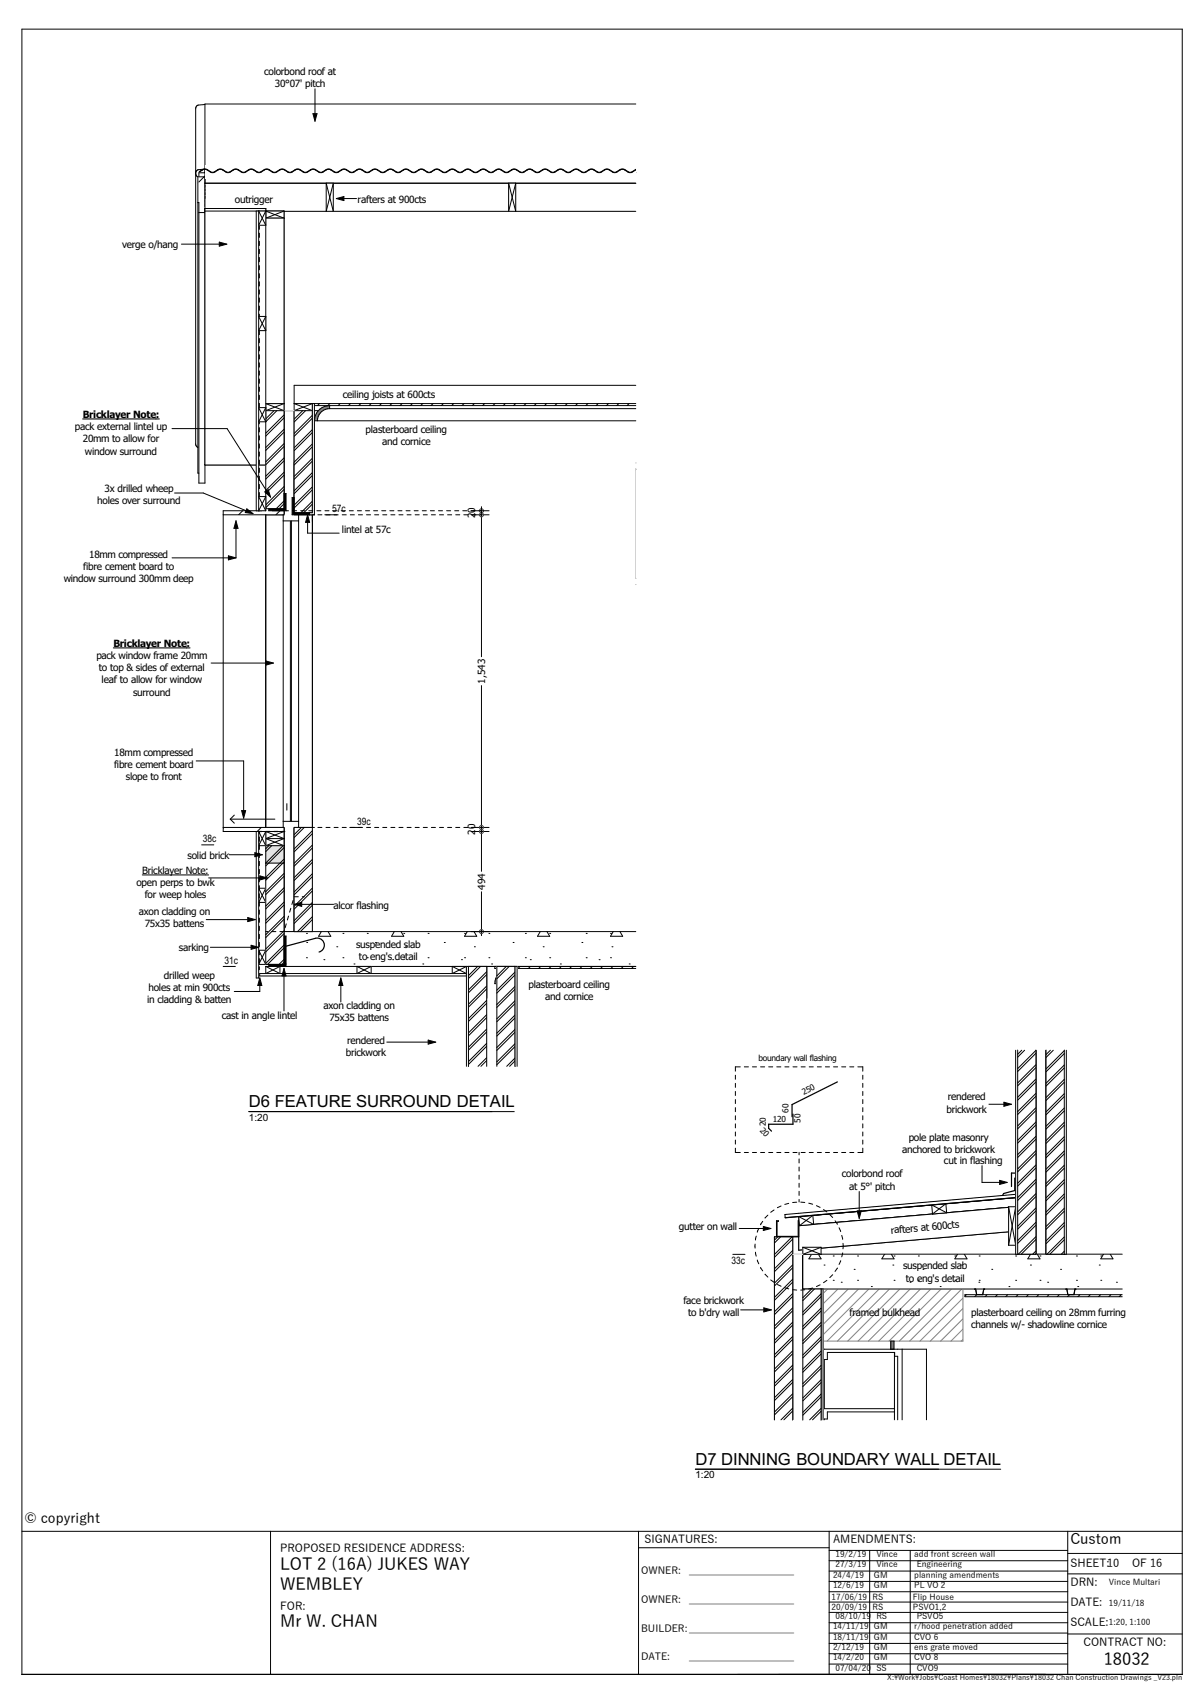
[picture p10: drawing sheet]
<svg xmlns="http://www.w3.org/2000/svg" width="297mm" height="420mm" viewBox="0 0 297 420" stroke-linecap="round" stroke-linejoin="round" font-family="sans-serif">
<defs><g id="words">
<g font-size="4.1">
<text x="61.4" y="273.3">D6 FEATURE SURROUND DETAIL</text>
<text x="171.5" y="361.5">D7 DINNING BOUNDARY WALL DETAIL</text>
<text x="69.1" y="387.5">LOT 2 (16A) JUKES WAY</text>
<text x="69.1" y="392.4">WEMBLEY</text>
<text x="69.1" y="401.6">Mr W. CHAN</text>
<text x="272.3" y="411">18032</text>
</g>
<text font-size="3.6" x="264" y="381">Custom</text>
<text font-size="3.4" x="6" y="375.8">© copyright</text>
<g font-size="2.7">
<text x="69.1" y="383">PROPOSED RESIDENCE ADDRESS:</text>
<text x="159" y="380.8">SIGNATURES:</text>
<text x="205.5" y="380.7">AMENDMENTS:</text>
<text x="264" y="386.8">SHEET:10</text>
<text x="279.2" y="386.8">OF 16</text>
<text x="264" y="391.3">DRN:</text>
<text x="69.1" y="397.2">FOR:</text>
<text x="264" y="401.2">SCALE:</text>
<text x="264" y="396.2">DATE:</text>
<text x="267.3" y="406.2">CONTRACT NO:</text>
</g>
<g font-size="2.5">
<text x="65.2" y="18.4">colorbond roof at</text>
<text x="67.8" y="21.4">30°07' pitch</text>
<text x="58" y="50">outrigger</text>
<text x="88.2" y="50">rafters at 900cts</text>
<text x="30.2" y="61.1">verge o/hang</text>
<text x="84.6" y="98.1">ceiling joists at 600cts</text>
<text x="18.5" y="106.2">pack external lintel up</text>
<text x="20.4" y="103.2">Bricklayer Note:</text>
<text x="90.2" y="106.7">plasterboard ceiling</text>
<text x="20.4" y="109.2">20mm to allow for</text>
<text x="21" y="112.2">window surround</text>
<text x="94.3" y="109.7">and cornice</text>
<text x="24" y="124.4">holes over surround</text>
<text x="25.8" y="121.4">3x drilled wheep</text>
<text x="81.9" y="126.4">57c</text>
<text x="84.3" y="131.5">lintel at 57c</text>
<text x="117.2" y="127.9" transform="rotate(-90 117.2 127.9)">20</text>
<text x="22" y="137.7">18mm compressed</text>
<text x="15.7" y="143.6">window surround 300mm deep</text>
<text x="20.5" y="140.7">fibre cement board to</text>
<text x="28" y="159.7">Bricklayer Note:</text>
<text x="23.8" y="162.7">pack window frame 20mm</text>
<text x="24.4" y="165.7">to top &amp; sides of external</text>
<text x="25.1" y="168.7">leaf to allow for window</text>
<text x="32.8" y="171.6">surround</text>
<text x="119.7" y="168.7" transform="rotate(-90 119.7 168.7)">1,543</text>
<text x="28.1" y="189.4">fibre cement board</text>
<text x="28.2" y="186.5">18mm compressed</text>
<text x="31" y="192.4">slope to front</text>
<text x="88.1" y="203.6">39c</text>
<text x="50" y="207.9">38c</text>
<text x="117.2" y="206" transform="rotate(-90 117.2 206)">20</text>
<text x="35.1" y="215.7">Bricklayer Note:</text>
<text x="46.3" y="211.9">solid brick</text>
<text x="33.7" y="218.7">open perps to bwk</text>
<text x="35.7" y="221.7">for weep holes</text>
<text x="119.7" y="219.6" transform="rotate(-90 119.7 219.6)">494</text>
<text x="34.3" y="225.9">axon cladding on</text>
<text x="82.3" y="224.3">alcor flashing</text>
<text x="35.7" y="228.8">75x35 battens</text>
<text x="87.8" y="233.9">suspended slab</text>
<text x="44.1" y="234.6">sarking</text>
<text x="55.3" y="237.9">31c</text>
<text x="88.5" y="236.9">to eng's detail</text>
<text x="36.6" y="244.5">holes at min 900cts</text>
<text x="40.5" y="241.6">drilled weep</text>
<text x="130.4" y="243.7">plasterboard ceiling</text>
<text x="36.3" y="247.5">in cladding &amp; batten</text>
<text x="54.7" y="251.5">cast in angle lintel</text>
<text x="79.8" y="249.1">axon cladding on</text>
<text x="134.5" y="246.7">and cornice</text>
<text x="81.3" y="252.1">75x35 battens</text>
<text x="85.6" y="257.7">rendered</text>
<text x="85.3" y="260.7">brickwork</text>
<text x="233.5" y="274.5">brickwork</text>
<text x="233.8" y="271.6">rendered</text>
<text x="61.4" y="276.5">1:20</text>
<text x="224.2" y="281.6">pole plate masonry</text>
<text x="222.5" y="284.6">anchored to brickwork</text>
<text x="232.9" y="287.3">cut in flashing</text>
<text x="207.7" y="290.6">colorbond roof</text>
<text x="209.5" y="293.5">at 5°' pitch</text>
<text x="167.5" y="303.6">gutter on wall</text>
<text x="219.8" y="304.5" transform="rotate(-5 219.8 304.5)">rafters at 600cts</text>
<text x="180.4" y="311.9">33c</text>
<text x="222.8" y="313.3">suspended slab</text>
<text x="223.5" y="316.2">to eng's detail</text>
<text x="168.6" y="321.7">face brickwork</text>
<text x="169.7" y="324.7">to b'dry wall</text>
<text x="209.6" y="324.8">framed bulkhead</text>
<text x="239.6" y="324.8">plasterboard ceiling on 28mm furring</text>
<text x="239.6" y="327.8">channels w/- shadowline cornice</text>
<text x="171.5" y="364.8">1:20</text>
<text x="158.2" y="388.3">OWNER:</text>
<text x="170" y="388.3">_____________________</text>
<text x="158.2" y="395.6">OWNER:</text>
<text x="170" y="395.6">_____________________</text>
<text x="158.2" y="402.6">BUILDER:_____________________</text>
<text x="158.2" y="409.7">DATE:</text>
<text x="170" y="409.7">_____________________</text>
</g>
<g font-size="2.1">
<text x="187.1" y="261.8">boundary wall flashing</text>
<text x="194.5" y="274.6" transform="rotate(-90 194.5 274.6)">60</text>
<text x="198.3" y="270.2" transform="rotate(-27 198.3 270.2)">250</text>
<text x="187.4" y="279.1" transform="rotate(46 187.4 279.1)">20</text>
<text x="188.9" y="277.9" transform="rotate(-90 188.9 277.9)">20</text>
<text x="190.6" y="276.8">120</text>
<text x="197.4" y="277" transform="rotate(-90 197.4 277)">50</text>
<text x="205.5" y="389.3">24/4/19</text>
<text x="206.1" y="384.2">19/2/19</text>
<text x="206.1" y="386.7">27/3/19</text>
<text x="215.6" y="389.3">GM</text>
<text x="216.2" y="384.2">Vince</text>
<text x="216.2" y="386.7">Vince</text>
<text x="225.5" y="384.2">add front screen wall</text>
<text x="225.5" y="389.3">planning amendments</text>
<text x="226.1" y="386.7">Engineering</text>
<text x="205.1" y="394.8">17/06/19</text>
<text x="205.5" y="391.8">12/6/19</text>
<text x="215.2" y="394.8">RS</text>
<text x="215.6" y="391.8">GM</text>
<text x="225.2" y="394.8">Flip House</text>
<text x="225.5" y="391.8">PL VO 2</text>
<text x="273.5" y="391.2">Vince Multari</text>
<text x="205.1" y="397.3">20/09/19</text>
<text x="206.1" y="399.5">08/10/19</text>
<text x="215.2" y="397.3">RS</text>
<text x="216.2" y="399.5">RS</text>
<text x="225.2" y="397.3">PSVO1,2</text>
<text x="226.1" y="399.5">PSVO5</text>
<text x="273.5" y="396.3">19/11/18</text>
<text x="273.5" y="401">1:20, 1:100</text>
<text x="205.5" y="402">14/11/19</text>
<text x="205.5" y="404.6">18/11/19</text>
<text x="205.5" y="407.1">2/12/19</text>
<text x="215.6" y="402">GM</text>
<text x="215.6" y="404.6">GM</text>
<text x="215.6" y="407.1">GM</text>
<text x="225.5" y="402">r/hood penetration added</text>
<text x="225.5" y="404.6">CVO 6</text>
<text x="225.5" y="407.1">ens grate moved</text>
<text x="205.5" y="409.8">14/2/20</text>
<text x="206.1" y="412.3">07/04/20</text>
<text x="215.6" y="409.8">GM</text>
<text x="216.2" y="412.3">SS</text>
<text x="225.5" y="409.8">CVO 8</text>
<text x="226.1" y="412.3">CVO9</text>
</g>
<text font-size="1.8" x="218.9" y="414.5">X:\Work\Jobs\Coast Homes\18032\Plans\18032 Chan Construction Drawings _V23.pln</text>
</g></defs>
<g fill="none" stroke="#000" stroke-width=".25">
<path d="M5.4 7.2h286.2v406h-286.2zM5.4 377.9h286.2M66.7 377.9v35.3M157.5 377.9v35.3M204.5 377.9v35.3M263.4 377.9v35.3M157.5 381.9h47M204.5 397.9h58.9M204.5 395.3h58.9M204.5 392.8h58.9M204.5 390.2h58.9M204.5 387.7h58.9"/>
<path d="M204.5 385.1h58.9M204.5 382.6h58.9M214.5 382.6v30.6M224.5 382.6v30.6M263.4 383.3h28.2M263.4 388.4h28.2M204.5 408.1h58.9M204.5 405.5h58.9M204.5 403h58.9M204.5 400.4h58.9M204.5 410.6h58.9M263.4 403.2h28.2"/>
</g>
<!-- layer: D1  WALLS-(external) -->
<path d="M65.6 229.9h4.5v8.6h-4.5z" fill-rule="evenodd" fill="#000"/>
<path d="M77.1 114.2h38.5M65.6 229.9v8.6h4.5v-8.6" fill="none" stroke="#000" stroke-width=".25"/>
<!-- layer: K1  TEXT-(notes) -->
<path d="M65 237.2h2.2v2.1h-2.2z" fill-rule="evenodd" fill="#fff"/>
<!-- layer: D1  WALLS-(external) -->
<path d="M77.1 101.3h1.4M77.1 114.2h38.5" fill="none" stroke="#000" stroke-width=".25"/>
<g fill="#fff">
<path d="M49.1 45.5h1.5v7h-1.5z" fill-rule="evenodd"/>
<path d="M48.5 42.1l.4-.2 1.7-.2v1.9h-1.5v6.4h-.3v-6.4a.98 .98 0 0 1-.3-1.5z" fill-rule="evenodd"/>
</g>
<path d="M49.1 44.9l-.3 .3M50.6 43.4l-.3 .2" fill="none" stroke="#000" stroke-width=".25"/>
<path d="M49.1 42.6h1.5v2.9h-1.5z" fill-rule="evenodd" fill="#fff"/>
<path d="M50.6 43.4l-1.5 1.5" fill="none" stroke="#000" stroke-width=".25"/>
<path d="M50.6 51h14.5v.5h-14.5z" fill-rule="evenodd" fill="#fff"/>
<path d="M50.6 25.8l-1.7 .1a.9 .9 0 0 0-.6 1v15.9M48.5 42.1l.4-.2 1.7-.2v.9h-1.5v1h1.5v7.4h14.5v.5h-14.5v1h-1.5v-2.5h-.3v-6.4a.98 .98 0 0 1-.3-1.5zM52.2 51l-.5 .5M61.4 51l-.5 .5" fill="none" stroke="#000" stroke-width=".25"/>
<!-- layer: K1  TEXT-(notes) -->
<path d="M50.5 49.2h18.4v8.5h-18.4z" fill-rule="evenodd" fill="#fff"/>
<!-- layer: D1  WALLS-(external) -->
<g fill="#000">
<path d="M65.6 52.1h4.5v49.2h-4.5z" fill-rule="evenodd"/>
<path d="M65.6 101.3h4.5v25.7h-4.5z" fill-rule="evenodd"/>
<path d="M72.6 101.3h4.5v25.7h-4.5z" fill-rule="evenodd"/>
<path d="M65.6 204.2h4.5v25.7h-4.5z" fill-rule="evenodd"/>
<path d="M72.6 204.2h4.5v25.7h-4.5z" fill-rule="evenodd"/>
</g>
<path d="M65.6 101.3v25.7h4.5v-25.7h2.5v25.7h4.5v-12.8M65.6 229.9v-25.7h4.5v25.7h7v-25.7h-4.5v25.7" fill="none" stroke="#000" stroke-width=".25"/>
<!-- layer: J1  ROOF-(cover) -->
<g fill="none" stroke="#fff" stroke-width=".25">
<path d="M52.3 45.2l-1.7 .3M57.5 45.2l-6.9 1.2M62.7 45.2l-12.1 2.2M67.9 45.2l-17.3 3.1M73 45.2l-22.4 4M78.2 45.2l-27.6 4.9M83.4 45.2l-32.8 5.8M88.6 45.2l-38 6.7M93.8 45.2l-39.4 7M99 45.2l-39.4 7M104.1 45.2l-39.3 7M109.3 45.2l-39.3 7"/>
<path d="M114.5 45.2l-39.3 7M119.7 45.2l-39.4 7M124.9 45.2l-39.4 7M130.1 45.2l-39.4 7M135.2 45.2l-39.3 7M140.4 45.2l-39.3 7M145.6 45.2l-39.3 7M150.8 45.2l-39.4 7M156 45.2l-39.4 7M156.8 51.5l-3.9 .7M156.8 50.5l-9.1 1.7M156.8 49.6l-14.3 2.6"/>
<path d="M156.8 48.7l-19.4 3.5M156.8 47.8l-24.6 4.4M156.8 46.9l-29.8 5.3M156.8 46l-35 6.2"/>
</g>
<path d="M50.6 41.7h106.2v.9h-106.2z" fill-rule="evenodd" fill="#000"/>
<!-- layer: D1  WALLS-(external) -->
<path d="M55.1 126h15v1h-15z" fill-rule="evenodd" fill="#fff"/>
<path d="M59.9 126l-1 1M69.1 126l-1 1" fill="none" stroke="#000" stroke-width=".25"/>
<path d="M55.1 204.2h15v1h-15z" fill-rule="evenodd" fill="#fff"/>
<path d="M55.3 204.2l-.2 .2M64.4 204.2l-1 1" fill="none" stroke="#000" stroke-width=".25"/>
<g fill="#fff">
<path d="M71.6 128.5h.3v74.2h-.3z" fill-rule="evenodd"/>
<path d="M69.9 127h3.8v1.5h-3.8z" fill-rule="evenodd"/>
<path d="M69.9 202.7h3.8v1.5h-3.8z" fill-rule="evenodd"/>
</g>
<g fill="none" stroke="#000" stroke-width=".25">
<path d="M78.8 99.6l-.5 .5M81.4 99.6l-.5 .5M83.9 99.6l-.5 .5M86.5 99.6l-.5 .5M89 99.6l-.5 .5M91.5 99.6l-.5 .5M94.1 99.6l-.5 .5M96.6 99.6l-.5 .5M99.2 99.6l-.5 .5M101.7 99.6l-.5 .5M104.3 99.6l-.5 .5M106.8 99.6l-.5 .5"/>
<path d="M109.4 99.6l-.5 .5M111.9 99.6l-.5 .5M114.5 99.6l-.5 .5M117 99.6l-.5 .5M119.5 99.6l-.5 .5M122.1 99.6l-.5 .5M124.6 99.6l-.5 .5M127.2 99.6l-.5 .5M129.7 99.6l-.5 .5M132.3 99.6l-.5 .5M134.8 99.6l-.5 .5M137.4 99.6l-.5 .5"/>
<path d="M139.9 99.6l-.5 .5M142.5 99.6l-.5 .5M145 99.6l-.5 .5M147.5 99.6l-.5 .5M150.1 99.6l-.5 .5M152.6 99.6l-.5 .5M155.2 99.6l-.5 .5"/>
</g>
<path d="M78.9 101a3.8 3.8 0 0 1 2.4-.9v.7a3 3 0 0 0-3 3h-.7a3.8 3.8 0 0 1 1.3-2.8z" fill-rule="evenodd" fill="#7f7f7f"/>
<!-- layer: D1  WALLS-(external) -->
<path d="M72.6 101.3h4.5v12.9h-4.5z" fill-rule="evenodd" fill="#000"/>
<!-- layer: C1  CONCRETE-(floor slab) -->
<path d="M70.1 229.9h86.7v8.6h-86.7z" fill-rule="evenodd" fill="#fff"/>
<g fill="none" stroke="#000" stroke-width=".25">
<path d="M70.4 237.9h.1M75.6 236.3h.1M75.6 230.3h.1M75.7 232.6h.1M79.3 229.9l-.7 1.1h3l-.7-1.1M79.9 236.8h.1M83.1 233.6h.1M84.6 236.3h.1M84.6 230.3h.1M87.3 237.9h.1M90.6 236.3h.1M90.6 230.3h.1"/>
<path d="M92.6 232.6h.1M96.9 236.8h.1M97.3 229.9l-.7 1.1h3l-.7-1.1M99.6 236.3h.1M99.6 230.3h.1M100.1 233.6h.1M104.3 237.9h.1M105.6 236.3h.1M105.6 230.3h.1M109.6 232.6h.1M113.8 236.8h.1M114.6 236.3h.1"/>
<path d="M114.6 230.3h.1M115.3 229.9l-.7 1.1h3l-.7-1.1M117 233.6h.1M120.6 236.3h.1M120.6 230.3h.1M121.3 237.9h.1M126.6 232.6h.1M129.6 236.3h.1M129.6 230.3h.1M130.8 236.8h.1M133.3 229.9l-.7 1.1h3l-.7-1.1M134 233.6h.1"/>
<path d="M135.6 236.3h.1M135.6 230.3h.1M138.2 237.9h.1M143.5 232.6h.1M144.6 236.3h.1M144.6 230.3h.1M147.8 236.8h.1M150.6 236.3h.1M150.6 230.3h.1M151 233.6h.1M151.3 229.9l-.7 1.1h3l-.7-1.1M155.2 237.9h.1"/>
</g>
<!-- layer: D1  WALLS-(external) -->
<g fill="#000">
<path d="M115.6 238.5h4.5v7.8h-4.5z" fill-rule="evenodd"/>
<path d="M122.6 238.5h4.5v7.8h-4.5z" fill-rule="evenodd"/>
</g>
<g fill="none" stroke="#000" stroke-width=".25">
<path d="M123.2 238.5l-.5 .5M125.7 238.5l-.5 .5M128.3 238.5l-.5 .5M130.8 238.5l-.5 .5M133.4 238.5l-.5 .5M135.9 238.5l-.5 .5M138.5 238.5l-.5 .5M141 238.5l-.5 .5M143.6 238.5l-.5 .5M146.1 238.5l-.5 .5M148.7 238.5l-.5 .5M151.2 238.5l-.5 .5"/>
<path d="M153.7 238.5l-.5 .5M156.3 238.5l-.5 .5"/>
</g>
<path d="M123.4 239.9a3.8 3.8 0 0 1 2.4-.9v.7a3 3 0 0 0-3 3h-.7a3.8 3.8 0 0 1 1.3-2.8z" fill-rule="evenodd" fill="#7f7f7f"/>
<!-- layer: J1  ROOF-(cover) -->
<path d="M156.8 25.7h-106.2v26.5h106.2M50.6 45.2h106.2M50.6 42.6h106.2M50.6 114.6h15" fill="none" stroke="#000" stroke-width=".25"/>
<!-- layer: D1  WALLS-(external) -->
<g fill="none" stroke="#000" stroke-width=".25">
<path d="M65.6 101.3v-49.2h4.5v49.2M72.6 114.2h4.5M117.1 115.7v27h38.1v-27M117.1 115.7l1.7 2.5M117.1 115.7h38.1M155.2 115.7l-1.7 2.5M156.7 115.7l.1 27M156.7 115.7l.1 .2M156.7 115.7h.1M156.8 114.2h-41.2v30h41.2M55.1 127h15v-1h-15v79.2h15v-1h-15M65.6 127v77.2"/>
<path d="M69.9 127v77.2M69.9 128.5h1.7v74.2h-1.7M72.6 127h1.1v77.2h-1.1M73.7 128.5h-1.8v74.2h1.8M77.1 127v77.2M120.3 120.3l1.4 2M123.2 124.4l1.4 2M126 128.4l1.5 2.1M128.9 132.5l1.5 2.1M131.8 136.6l1.5 2.1M140.5 136.6l-1.5 2.1M143.4 132.5l-1.5 2.1"/>
<path d="M146.2 128.4l-1.4 2.1M149.1 124.4l-1.4 2M152 120.3l-1.4 2M132.6 142v.7M132.6 142h2.1M132.6 142l-.2 .1v.6M134.6 142.1h.1M134.6 142.1h.7M134.7 140.7l.5 .7M134.9 141.5h-16.6v-24.5h35.7v24.5h-15.2M134.9 141.4h.1M134.9 141.4l-.3 .7"/>
<path d="M135.3 142.1l.1 .1M135.4 141.5v.2M135.4 141.5l.2 .2M135.4 142.2h.1M135.4 141.7h.1M135.4 142.2h-2.8l-.2 .2h3.1M135.4 141.7v.1M135.4 141.4h-.5M135.4 141.8h.1M135.4 142.2v.1M135.4 142.2l.1 .1M135.4 141.4v.1"/>
<path d="M135.4 141.4h.6l.2 .5M135.4 142.3h.2M135.5 142.3v.1M135.5 141.8l-.2 .3M135.5 142.4l.2 .1M135.5 142.3h.1M135.6 142.4h.1M135.6 142.3h.1M135.6 141.7h.3l.1 .2M135.6 141.7v.1M135.7 141.8h.1M135.7 141.8h-.2"/>
<path d="M135.7 142.4v.1M135.7 142.4h.1M135.7 142.3h.1M135.7 142.3v.1M135.7 141.8l.3 .1M135.8 142.3h-.1M135.8 142.4h-.1M135.8 141.8l.2 .2M135.8 142.3v.1M135.8 142.3h.1M135.9 142.2l-.1 .1M135.9 142.4l-.2 .1"/>
<path d="M135.9 142.2h.1M135.9 141.4h2.8M136 142l-.1 .2M136 142h.1M136 141.9v.1M136.2 141.9l-.4 .5M136.2 141.9l-.3 .5M136.5 141.7h.1M136.5 141.7v.1M136.5 141.6v.1M136.5 141.8h.1M136.6 141.8h.1"/>
<path d="M136.6 141.6h-.1M136.6 141.6h.1M136.7 141.8h.1M136.7 141.6h.1M136.7 141.7v.1M136.7 141.7h.1M136.9 142.1h-.7l8.5 .1 .2 .2h-9M137.1 141.7h.1M137.1 141.7v.1M137.1 141.8h.1M137.1 141.6v.1M137.1 141.6h.1"/>
<path d="M137.2 141.8v.1M137.2 141.6h-.1M137.2 141.6v.3M137.2 141.6h.1M137.2 141.6v.2M137.2 141.8h.1M137.3 141.6h.1M137.3 141.8h-.1M137.3 141.8h.1M137.3 141.6v.1M137.3 141.7h.1M137.3 141.7v.1"/>
<path d="M137.6 140.7l-.5 .7M138.7 141.4h.1M138.7 141.4l.5 .7h-1.4M139.1 142h5.6M144.7 142v.7M144.7 142l.2 .1v.6M70.8 198.3v1.6M120.1 238.5v7.8M122.6 238.5v7.8M115.6 246.3v-7.8h11.5v7.8"/>
</g>
<path d="M48.3 42.8v66.8l.2 .5 .3 .3M48.8 50v66.8h.3M49.1 52.5v66.7h1.5v-66.7M50.6 114.7h15M50.6 114.6v.1M65.1 104.1v10.1h.5" fill="none" stroke="#000" stroke-width=".25"/>
<path d="M156.8 99.6h-79.2v.5h79.2M81.3 100.8v-.7a3.8 3.8 0 0 0-3.7 3.7h79.2M81.3 100.8h75.5M81.3 100.8a3 3 0 0 0-3 3M156.8 238.5h-34.7v.5h34.7M122.9 240.3a3.7 3.7 0 0 1 2.9-1.3v.7a3 3 0 0 0-3 3h-.7a3.8 3.8 0 0 1 .8-2.4z" fill="none" stroke="#000" stroke-width=".25"/>
<!-- layer: C1  CONCRETE-(floor slab) -->
<path d="M156.8 229.9h-86.7v8.6h86.7" fill="none" stroke="#000" stroke-width=".25"/>
<!-- layer: K1  TEXT-(notes) -->
<path d="M80.1 127h3" fill="none" stroke="#000" stroke-width=".25"/>
<path d="M65.6 99.6h4.5v1.7h-4.5z" fill-rule="evenodd" fill="#fff"/>
<path d="M65.6 99.6v1.7M65.6 99.6h4.5M65.6 99.6l4.5 1.7M70.1 99.6v1.7M70.1 99.6l-4.5 1.7M65.6 101.3h4.5" fill="none" stroke="#000" stroke-width=".25"/>
<path d="M80.5 45.2h1.7v7h-1.7z" fill-rule="evenodd" fill="#fff"/>
<path d="M80.5 52.2h1.7M80.5 45.2v7M80.5 45.2h1.7M80.5 45.2l1.7 7M82.2 45.2v7M82.2 45.2l-1.7 7" fill="none" stroke="#000" stroke-width=".25"/>
<path d="M125.5 45.2h1.7v7h-1.7z" fill-rule="evenodd" fill="#fff"/>
<path d="M125.5 52.2h1.7M125.5 45.2v7M125.5 45.2h1.7M125.5 45.2l1.7 7M127.2 45.2v7M127.2 45.2l-1.7 7" fill="none" stroke="#000" stroke-width=".25"/>
<path d="M65.6 205.2h4.5v1.7h-4.5z" fill-rule="evenodd" fill="#fff"/>
<path d="M65.6 205.2v1.7M65.6 205.2h4.5M65.6 206.9h4.5M65.6 205.2l4.5 1.7M70.1 205.2v1.7M70.1 205.2l-4.5 1.7" fill="none" stroke="#000" stroke-width=".25"/>
<path d="M65.6 206.9h4.5v1.8h-4.5z" fill-rule="evenodd" fill="#fff"/>
<path d="M49.7 208.5h3M65.6 206.9v1.8M65.6 206.9h4.5M65.6 208.7h4.5M65.6 206.9l4.5 1.8M70.1 206.9v1.8M70.1 206.9l-4.5 1.8" fill="none" stroke="#000" stroke-width=".25"/>
<path d="M63.8 205.2h1.8v3.5h-1.8z" fill-rule="evenodd" fill="#fff"/>
<path d="M63.8 208.7h1.8M63.8 205.2v3.5M63.8 205.2h1.8M63.8 205.2l1.8 3.5M65.6 205.2v3.5M65.6 205.2l-1.8 3.5" fill="none" stroke="#000" stroke-width=".25"/>
<path d="M63.8 219.2h1.8v3.5h-1.8z" fill-rule="evenodd" fill="#fff"/>
<path d="M63.8 219.2v3.5M63.8 219.2h1.8M63.8 219.2l1.8 3.5M65.6 219.2v3.5M65.6 219.2l-1.8 3.5M63.8 222.7h1.8" fill="none" stroke="#000" stroke-width=".25"/>
<path d="M65.6 238.5h3.5v1.7h-3.5z" fill-rule="evenodd" fill="#fff"/>
<path d="M65.6 238.5v1.7M65.6 238.5h3.5M65.6 238.5l3.5 1.7M69.1 238.5v1.7M69.1 238.5l-3.5 1.7M65.6 240.2h3.5" fill="none" stroke="#000" stroke-width=".25"/>
<path d="M88.1 238.5h3.5v1.7h-3.5z" fill-rule="evenodd" fill="#fff"/>
<path d="M88.1 238.5v1.7M88.1 238.5h3.5M88.1 238.5l3.5 1.7M91.6 238.5v1.7M91.6 238.5l-3.5 1.7M88.1 240.2h3.5" fill="none" stroke="#000" stroke-width=".25"/>
<path d="M111.6 238.5h3.5v1.7h-3.5z" fill-rule="evenodd" fill="#fff"/>
<path d="M111.6 238.5v1.7M111.6 238.5h3.5M111.6 238.5l3.5 1.7M115.1 238.5v1.7M115.1 238.5l-3.5 1.7M111.6 240.2h3.5" fill="none" stroke="#000" stroke-width=".25"/>
<path d="M63.8 234.5h1.8v3.5h-1.8z" fill-rule="evenodd" fill="#fff"/>
<path d="M86.3 204.2h3M55.1 238.5h3M63.8 238h1.8M63.8 234.5v3.5M63.8 234.5h1.8M63.8 234.5l1.8 3.5M65.6 234.5v3.5M65.6 234.5l-1.8 3.5" fill="none" stroke="#000" stroke-width=".25"/>
<path d="M72.6 99.6h4.5v1.7h-4.5z" fill-rule="evenodd" fill="#fff"/>
<path d="M72.6 99.6v1.7M72.6 99.6h4.5M72.6 99.6l4.5 1.7M77.1 99.6v1.7M77.1 99.6l-4.5 1.7M72.6 101.3h4.5" fill="none" stroke="#000" stroke-width=".25"/>
<path d="M65.6 52.1h4.5v1.7h-4.5z" fill-rule="evenodd" fill="#fff"/>
<path d="M65.6 52.1v1.7M65.6 52.1h4.5M65.6 53.8h4.5M65.6 52.1l4.5 1.7M70.1 52.1v1.7M70.1 52.1l-4.5 1.7" fill="none" stroke="#000" stroke-width=".25"/>
<path d="M72.6 101.3h4.5v25.2h-4.5z" fill-rule="evenodd" fill="#fff"/>
<g fill="none" stroke="#000" stroke-width=".25">
<path d="M72.6 101.3h4.5v25.2h-4.5zM74.7 101.3l-2.1 2.1M75.4 101.3l-2.8 2.8M77.1 117.3l-4.5 4.5M77.1 113.8l-4.5 4.5M77.1 110.3l-4.5 4.5M77.1 106.7l-4.5 4.5M77.1 103.2l-4.5 4.5M77.1 116.6l-4.5 4.5M77.1 113.1l-4.5 4.5M77.1 109.5l-4.5 4.5M77.1 106l-4.5 4.5"/>
<path d="M77.1 102.5l-4.5 4.5M77.1 124.4l-2.2 2.1M77.1 120.9l-4.5 4.5M77.1 123.7l-2.9 2.8M77.1 120.2l-4.5 4.5"/>
</g>
<path d="M50.6 51.5h15v63.2h-15z" fill-rule="evenodd" fill="#fff"/>
<path d="M50.6 51.5h15v63.2h-15z" fill="none" stroke="#000" stroke-width=".25"/>
<path d="M50.6 51.5h15v.6h-15z" fill-rule="evenodd" fill="#fff"/>
<path d="M50.6 51.5h15v.6h-15z" fill="none" stroke="#000" stroke-width=".25"/>
<path d="M72.6 204.2h4.5v25.7h-4.5z" fill-rule="evenodd" fill="#fff"/>
<g fill="none" stroke="#000" stroke-width=".25">
<path d="M72.6 204.2h4.5v25.7h-4.5zM74.3 204.2l-1.7 1.8M75 204.2l-2.4 2.5M77.1 219.9l-4.5 4.5M77.1 216.3l-4.5 4.5M77.1 212.8l-4.5 4.5M77.1 209.3l-4.5 4.5M77.1 205.7l-4.5 4.5M77.1 219.2l-4.5 4.5M77.1 215.6l-4.5 4.5M77.1 212.1l-4.5 4.5M77.1 208.5l-4.5 4.5"/>
<path d="M77.1 205l-4.5 4.5M77.1 226.9l-3 3M77.1 223.4l-4.5 4.5M77.1 229.8l-.2 .1M77.1 226.2l-3.7 3.7M77.1 222.7l-4.5 4.5"/>
</g>
<path d="M65.6 208.7h4.5v29.3h-4.5z" fill-rule="evenodd" fill="#fff"/>
<g fill="none" stroke="#000" stroke-width=".25">
<path d="M65.6 208.7h4.5v29.3h-4.5zM66.3 208.7l-.7 .7M67 208.7l-1.4 1.4M69.8 208.7l-4.2 4.3M70.1 219.8l-4.5 4.5M70.1 216.3l-4.5 4.5M70.1 212.7l-4.5 4.5M70.1 209.2l-4.5 4.5M70.1 219.1l-4.5 4.5M70.1 215.5l-4.5 4.5M70.1 212l-4.5 4.5M70.1 237.5l-.6 .5"/>
<path d="M70.1 233.9l-4.1 4.1M70.1 230.4l-4.5 4.5M70.1 226.9l-4.5 4.5M70.1 223.3l-4.5 4.5M70.1 236.8l-1.3 1.2M70.1 233.2l-4.5 4.5M70.1 229.7l-4.5 4.5M70.1 226.2l-4.5 4.5M70.1 222.6l-4.5 4.5"/>
</g>
<path d="M63.2 205.2h.6v36.1h-.6z" fill-rule="evenodd" fill="#fff"/>
<path d="M63.2 205.2h.6v36.1h-.6z" fill="none" stroke="#000" stroke-width=".25"/>
<path d="M64.1 240.2h51v.6h-51z" fill-rule="evenodd" fill="#fff"/>
<path d="M64.1 240.2h51v.6h-51z" fill="none" stroke="#000" stroke-width=".25"/>
<path d="M115.6 238.5h4.5v24.6h-4.5z" fill-rule="evenodd" fill="#fff"/>
<g fill="none" stroke="#000" stroke-width=".25">
<path d="M117.8 238.5l-2.2 2.3M118.5 238.5l-2.9 3M120.1 239.8l-4.5 4.5M120.1 258.2l-4.5 4.5M120.1 254.6l-4.5 4.5M120.1 251.1l-4.5 4.5M120.1 247.6l-4.5 4.5M120.1 244l-4.5 4.5M120.1 240.5l-4.5 4.5M120.1 257.5l-4.5 4.5M120.1 253.9l-4.5 4.5M120.1 250.4l-4.5 4.5"/>
<path d="M120.1 246.9l-4.5 4.5M120.1 243.3l-4.5 4.5M115.6 263.1v-24.6h4.5v24.6M120.1 261.7l-1.5 1.4M120.1 261l-2.2 2.1"/>
</g>
<path d="M122.6 238.5h4.5v24.6h-4.5z" fill-rule="evenodd" fill="#fff"/>
<g fill="none" stroke="#000" stroke-width=".25">
<path d="M124.9 238.5l-2.3 2.3M125.6 238.5l-3 3M127.1 239.9l-4.5 4.5M127.1 258.2l-4.5 4.5M127.1 254.7l-4.5 4.5M127.1 251.2l-4.5 4.5M127.1 247.6l-4.5 4.5M127.1 244.1l-4.5 4.5M127.1 240.6l-4.5 4.5M127.1 257.5l-4.5 4.5M127.1 254l-4.5 4.5M127.1 250.5l-4.5 4.5"/>
<path d="M127.1 246.9l-4.5 4.5M127.1 243.4l-4.5 4.5M122.6 263.1v-24.6h4.5v24.6M127.1 261.8l-1.4 1.3M127.1 261.1l-2.1 2"/>
</g>
<path d="M63.2 52.1h.6v73.9h-.6z" fill-rule="evenodd" fill="#fff"/>
<path d="M63.2 52.1h.6v73.9h-.6z" fill="none" stroke="#000" stroke-width=".25"/>
<g fill="#fff">
<path d="M50.5 40.6h106.3v3.4h-106.3z" fill-rule="evenodd"/>
<path d="M64.7 124.7h2.3v1.7h-2.3z" fill-rule="evenodd"/>
</g>
<path d="M65.6 208.7h4.5v4.3h-4.5z" fill-rule="evenodd" fill="#e2e2e2"/>
<path d="M65.6 208.7h4.5v4.3h-4.5zM66.3 208.7l-.7 .7M67 208.7l-1.4 1.4M69.8 208.7l-4.2 4.3M70.1 212.7l-.3 .3M70.1 209.2l-3.9 3.8M70.1 212l-1 1" fill="none" stroke="#000" stroke-width=".25"/>
<path d="M65.6 53.8h4.5v45.8h-4.5z" fill-rule="evenodd" fill="#fff"/>
<g fill="none" stroke="#000" stroke-width=".25">
<path d="M77.2 28.1h1l-.5 1.8zM77.7 21.9v6.2M54.1 59.7l1.9 .5-1.9 .5zM65.6 53.8h4.5v45.8h-4.5zM83 49l1.8-.5v1zM84.8 49h3.1M44.8 60.2h9.3M156.8 95.1h-84.2v4.5M42.4 137.7h13.9M43.1 121.7h7.1l10.5 4.3M56.3 137.2l1.9 .5-1.9 .5zM58.2 130.4v7.3"/>
<path d="M58.2 128.5l.5 1.9h-1zM60.9 125.6l1.5 1.1-1.9-.2zM75.9 128.9v2.7h7.8M75.9 127l.5 1.9h-1zM77.1 127v1.6M52.1 163.6h13.5M65.6 163.1l1.9 .5-1.9 .5zM48.4 187.8h11.7v12.2M51.5 216.6h12.6M56.6 210.9h6.3M56.8 202.1h11M56.8 202.1l1 1"/>
<path d="M57.8 201.1l-1 1M59.6 200h1l-.5 1.9zM62.9 210.4l1.8 .5-1.8 .5zM64.1 216.1l1.9 .5-1.9 .5zM77.1 204.2h.5M78.4 204.2h1M80.4 204.2h1M82.4 204.2h1M84.4 204.2h1M86.4 204.2h1M88.4 204.2h1M90.4 204.2h1"/>
<path d="M92.4 204.2h1M94.4 204.2h1M96.4 204.2h1M98.4 204.2h1M100.4 204.2h1M102.4 204.2h1M104.4 204.2h1M106.4 204.2h1M108.4 204.2h1M110.4 204.2h1M112.4 204.2h1M114.4 204.2h1"/>
<path d="M116.4 204.2h1M118.3 204.2h.5M50.9 226.9h10.2M51.9 233.8h10M61.1 226.4l1.9 .5-1.9 .5zM61.9 233.3l1.9 .5-1.9 .5zM65.6 229.9h.5M67 229.9h1M69 229.9h1M70.1 239l.5 1.8h-1zM70.6 228l-.3 .9M71.2 226.1l-.3 .9"/>
<path d="M71.7 224.1l-.2 1M72.3 222.2l-.3 1M72.6 223.2l1.8-.5v1zM72.6 221.3h1M74.4 223.2h7.9M74.6 221.3h.5M64.1 243.2v1.5h-6.3M64.1 241.3l.5 1.9h-1zM70.1 240.8v8.7M84.1 241.3l.5 1.9h-1zM84.1 243.2v4M95.4 257.2h10.2"/>
<path d="M105.6 256.7l1.9 .5-1.9 .5z"/>
</g>
<g fill="none" stroke="#000" stroke-width=".3">
<path d="M64 52.1v.5M64 53.6v1M64 55.6v1M64 57.6v1M64 59.6v1M64 61.6v1M64 63.6v1M64 65.6v1M64 67.6v1M64 69.6v1M64 71.6v1M64 73.6v1"/>
<path d="M64 75.6v1M64 77.6v1M64 79.6v1M64 81.6v1M64 83.6v1M64 85.6v1M64 87.6v1M64 89.6v1M64 91.6v1M64 93.6v1M64 95.6v1M64 97.6v1"/>
<path d="M64 99.6v1M64 101.6v1M64 103.6v1M64 105.6v1M64 107.6v1M64 109.6v1M64 111.6v1M64 113.6v1M64 115.6v1M64 117.6v1M64 119.6v1M64 121.6v1"/>
<path d="M64 123.6v1M64 125.5v.5M64 206.6v1M64 208.6v1M64 210.6v1M64 212.6v1M64 214.6v1M64 216.6v1M64 218.6v1M64.6 205.2h-.6v.4M65.6 205.2h1M67.6 205.2h1"/>
<path d="M69.6 205.2h.6M64 220.6v1M64 222.6v1M64 224.6v1M64 226.6v1M64 228.6v1M64 230.6v1M64 232.6v1M64 234.6v1M64 236.6v1M64 238.6v.7M70.6 233.5l7.2-2a1.75 1.75 0 0 1 2.1 1.3 1.75 1.75 0 0 1-1.2 2.1"/>
</g>
<g fill="#000">
<path d="M77.2 28.1h1l-.5 1.8zM83 49l1.8-.5v1zM54.1 59.7l1.9 .5-1.9 .5zM56.3 137.2l1.9 .5-1.9 .5zM58.2 128.5l.5 1.9h-1zM60.9 125.6l1.5 1.1-1.9-.2zM75.9 127l.5 1.9h-1zM65.6 163.1l1.9 .5-1.9 .5zM59.6 200h1l-.5 1.9zM62.9 210.4l1.8 .5-1.8 .5zM64.1 216.1l1.9 .5-1.9 .5zM61.1 226.4l1.9 .5-1.9 .5z"/>
<path d="M61.9 233.3l1.9 .5-1.9 .5zM70.1 239l.5 1.8h-1zM72.6 223.2l1.8-.5v1zM64.1 241.3l.5 1.9h-1zM84.1 241.3l.5 1.9h-1zM105.6 256.7l1.9 .5-1.9 .5z"/>
</g>
<path d="M70.1 101.3h2.5" fill="none" stroke="#fff" stroke-width=".25"/>
<path d="M65.6 101.3h4.5v24.2h-4.5z" fill-rule="evenodd" fill="#fff"/>
<g fill="none" stroke="#000" stroke-width=".25">
<path d="M65.6 101.3h4.5v24.2h-4.5zM67.6 101.3l-2 2.1M68.3 101.3l-2.7 2.8M70.1 117.3l-4.5 4.5M70.1 113.7l-4.5 4.5M70.1 110.2l-4.5 4.5M70.1 106.6l-4.5 4.5M70.1 103.1l-4.5 4.5M70.1 116.5l-4.5 4.5M70.1 113l-4.5 4.5M70.1 109.5l-4.5 4.5M70.1 105.9l-4.5 4.5"/>
<path d="M70.1 102.4l-4.5 4.5M70.1 124.3l-1.3 1.2M70.1 120.8l-4.5 4.5M70.1 123.6l-2 1.9M70.1 120.1l-4.5 4.5M35.1 215.9h16.4"/>
</g>
<path d="M20.4 103.4h18.9M28 159.9h18.9" fill="none" stroke="#000" stroke-width=".26"/>
<g fill="#7f7f7f">
<path d="M49.1 42.4a1.78 1.78 0 0 1 2.8 0l.5 .1 .6-.1a.74 .74 0 0 1-1.1 0l-1.2-.6h-.4z" fill-rule="evenodd"/>
<path d="M53 42.4a1.78 1.78 0 0 1 2.7 0l.6 .1 .5-.1a.74 .74 0 0 1-1.1 0l-1.2-.6h-.4z" fill-rule="evenodd"/>
<path d="M56.8 42.4a1.78 1.78 0 0 1 2.8 0l.5 .1 .5-.1a.74 .74 0 0 1-1.1 0l-1.1-.6h-.4z" fill-rule="evenodd"/>
<path d="M60.6 42.4a1.78 1.78 0 0 1 2.8 0l.5 .1 .5-.1a.74 .74 0 0 1-1.1 0l-1.1-.6h-.4z" fill-rule="evenodd"/>
<path d="M64.4 42.4a1.78 1.78 0 0 1 2.8 0l.5 .1 .5-.1a.74 .74 0 0 1-1.1 0l-1.1-.6h-.4z" fill-rule="evenodd"/>
<path d="M68.2 42.4a1.78 1.78 0 0 1 2.8 0l.5 .1 .5-.1a.74 .74 0 0 1-1.1 0l-1.1-.6h-.4z" fill-rule="evenodd"/>
<path d="M72 42.4a1.78 1.78 0 0 1 2.8 0l.5 .1 .5-.1a.74 .74 0 0 1-1 0l-1.2-.6h-.4z" fill-rule="evenodd"/>
<path d="M75.8 42.4a1.78 1.78 0 0 1 2.8 0l.5 .1 .6-.1a.74 .74 0 0 1-1.1 0l-1.2-.6h-.4z" fill-rule="evenodd"/>
<path d="M79.7 42.4a1.78 1.78 0 0 1 2.7 0l.6 .1 .5-.1a.74 .74 0 0 1-1.1 0l-1.1-.6h-.4z" fill-rule="evenodd"/>
<path d="M83.5 42.4a1.78 1.78 0 0 1 2.8 0l.5 .1 .5-.1a.74 .74 0 0 1-1.1 0l-1.1-.6h-.4z" fill-rule="evenodd"/>
<path d="M87.3 42.4a1.78 1.78 0 0 1 2.8 0l.5 .1 .5-.1a.74 .74 0 0 1-1.1 0l-1.1-.6h-.4z" fill-rule="evenodd"/>
<path d="M91.1 42.4a1.78 1.78 0 0 1 2.8 0l.5 .1 .5-.1a.74 .74 0 0 1-1.1 0l-1.1-.6h-.4z" fill-rule="evenodd"/>
<path d="M94.9 42.4a1.78 1.78 0 0 1 2.8 0l.5 .1 .5-.1a.74 .74 0 0 1-1 0l-1.2-.6h-.4z" fill-rule="evenodd"/>
<path d="M98.7 42.4a1.78 1.78 0 0 1 2.8 0l.5 .1 .5-.1a.74 .74 0 0 1-1 0l-1.2-.6h-.4z" fill-rule="evenodd"/>
<path d="M102.6 42.4a1.78 1.78 0 0 1 2.7 0l.6 .1 .5-.1a.74 .74 0 0 1-1.1 0l-1.2-.6h-.4z" fill-rule="evenodd"/>
<path d="M106.4 42.4a1.78 1.78 0 0 1 2.8 0l.5 .1 .5-.1a.74 .74 0 0 1-1.1 0l-1.1-.6h-.4z" fill-rule="evenodd"/>
<path d="M110.2 42.4a1.78 1.78 0 0 1 2.8 0l.5 .1 .5-.1a.74 .74 0 0 1-1.1 0l-1.1-.6h-.4z" fill-rule="evenodd"/>
<path d="M114 42.4a1.78 1.78 0 0 1 2.8 0l.5 .1 .5-.1a.74 .74 0 0 1-1.1 0l-1.1-.6h-.4z" fill-rule="evenodd"/>
<path d="M117.8 42.4a1.78 1.78 0 0 1 2.8 0l.5 .1 .5-.1a.74 .74 0 0 1-1.1 0l-1.1-.6h-.4z" fill-rule="evenodd"/>
<path d="M121.6 42.4a1.78 1.78 0 0 1 2.8 0l.5 .1 .5-.1a.74 .74 0 0 1-1 0l-1.2-.6h-.4z" fill-rule="evenodd"/>
<path d="M125.4 42.4a1.78 1.78 0 0 1 2.8 0l.5 .1 .6-.1a.74 .74 0 0 1-1.1 0l-1.2-.6h-.4z" fill-rule="evenodd"/>
<path d="M129.3 42.4a1.78 1.78 0 0 1 2.7 0l.6 .1 .5-.1a.74 .74 0 0 1-1.1 0l-1.2-.6h-.4z" fill-rule="evenodd"/>
<path d="M133.1 42.4a1.78 1.78 0 0 1 2.8 0l.5 .1 .5-.1a.74 .74 0 0 1-1.1 0l-1.1-.6h-.4z" fill-rule="evenodd"/>
<path d="M136.9 42.4a1.78 1.78 0 0 1 2.8 0l.5 .1 .5-.1a.74 .74 0 0 1-1.1 0l-1.1-.6h-.4z" fill-rule="evenodd"/>
<path d="M140.7 42.4a1.78 1.78 0 0 1 2.8 0l.5 .1 .5-.1a.74 .74 0 0 1-1.1 0l-1.1-.6h-.4z" fill-rule="evenodd"/>
<path d="M144.5 42.4a1.78 1.78 0 0 1 2.8 0l.5 .1 .5-.1a.74 .74 0 0 1-1.1 0l-1.1-.6h-.4z" fill-rule="evenodd"/>
<path d="M148.3 42.4a1.78 1.78 0 0 1 2.8 0l.5 .1 .5-.1a.74 .74 0 0 1-1 0l-1.2-.6h-.4z" fill-rule="evenodd"/>
<path d="M152.1 42.4a1.78 1.78 0 0 1 2.8 0l.5 .1 .6-.1a.74 .74 0 0 1-1.1 0l-1.2-.6h-.4z" fill-rule="evenodd"/>
<path d="M156 42.4l.8-.6z" fill-rule="evenodd"/>
</g>
<path d="M49.1 42.4a1.77 1.77 0 0 1 2.8 0l.5 .1 .6-.1a1.77 1.77 0 0 1 2.7 0l.6 .1 .5-.1a1.77 1.77 0 0 1 2.8 0l.5 .1 .5-.1a1.77 1.77 0 0 1 2.8 0l.5 .1 .5-.1a1.77 1.77 0 0 1 2.8 0l.5 .1 .5-.1a1.77 1.77 0 0 1 2.8 0l.5 .1 .5-.1a1.77 1.77 0 0 1 2.8 0l.5 .1 .5-.1a1.77 1.77 0 0 1 2.8 0l.5 .1 .6-.1a1.77 1.77 0 0 1 2.7 0l.6 .1 .5-.1a1.77 1.77 0 0 1 2.8 0l.5 .1 .5-.1a1.77 1.77 0 0 1 2.8 0l.5 .1 .5-.1a1.77 1.77 0 0 1 2.8 0l.5 .1 .5-.1a1.77 1.77 0 0 1 2.8 0l.5 .1 .5-.1a1.77 1.77 0 0 1 2.8 0l.5 .1 .5-.1a1.77 1.77 0 0 1 2.8 0l.6 .1 .5-.1a1.77 1.77 0 0 1 2.8 0l.5 .1 .5-.1a1.77 1.77 0 0 1 2.8 0l.5 .1 .5-.1a1.77 1.77 0 0 1 2.8 0l.5 .1 .5-.1a1.77 1.77 0 0 1 2.8 0l.5 .1 .5-.1a1.77 1.77 0 0 1 2.8 0l.5 .1 .5-.1a1.77 1.77 0 0 1 2.8 0l.5 .1 .6-.1a1.77 1.77 0 0 1 2.7 0l.6 .1 .5-.1a1.77 1.77 0 0 1 2.8 0l.5 .1 .5-.1a1.77 1.77 0 0 1 2.8 0l.5 .1 .5-.1M49.2 42.4a1.68 1.68 0 0 1 2.7 0l.5 .2 .6-.2a1.69 1.69 0 0 1 2.7 0l.6 .2 .5-.2a1.69 1.69 0 0 1 2.7 0l.6 .2 .5-.2a1.69 1.69 0 0 1 2.7 0l.6 .2 .6-.2a1.69 1.69 0 0 1 2.6 0l.6 .2 .6-.2a1.69 1.69 0 0 1 2.6 0l.6 .2 .6-.2a1.69 1.69 0 0 1 2.7 0l.5 .2 .6-.2a1.69 1.69 0 0 1 2.7 0l.5 .2 .6-.2a1.69 1.69 0 0 1 2.7 0l.6 .2 .5-.2a1.69 1.69 0 0 1 2.7 0l.6 .2 .5-.2a1.69 1.69 0 0 1 2.7 0l.6 .2 .6-.2a1.69 1.69 0 0 1 2.6 0l.6 .2 .6-.2a1.69 1.69 0 0 1 2.7 0l.5 .2 .6-.2a1.69 1.69 0 0 1 2.7 0l.5 .2 .6-.2a1.69 1.69 0 0 1 2.7 0l.6 .2 .5-.2a1.69 1.69 0 0 1 2.7 0l.6 .2 .5-.2M156.9 41.9l-.1 .1a1.69 1.69 0 0 1-2.7 0l-.6-.2-.5 .2a1.69 1.69 0 0 1-2.7 0l-.6-.2-.5 .2a1.69 1.69 0 0 1-2.7 0l-.6-.2-.6 .2a1.69 1.69 0 0 1-2.6 0l-.6-.2-.6 .2a1.69 1.69 0 0 1-2.7 0l-.5-.2-.6 .2a1.69 1.69 0 0 1-2.7 0l-.5-.2-.6 .2a1.69 1.69 0 0 1-2.7 0l-.6-.2-.5 .2a1.69 1.69 0 0 1-2.7 0l-.6-.2-.5 .2a1.69 1.69 0 0 1-2.7 0l-.6-.2-.5 .2a1.69 1.69 0 0 1-2.7 0l-.6-.2-.6 .2a1.69 1.69 0 0 1-2.6 0l-.6-.2-.6 .2a1.69 1.69 0 0 1-2.7 0l-.7-.2-1.2 .6M156.9 41.8l-1.3 .7-.7-.1a1.77 1.77 0 0 0-2.8 0l-.5 .1-.5-.1a1.77 1.77 0 0 0-2.8 0l-.5 .1-.5-.1a1.77 1.77 0 0 0-2.8 0l-.5 .1-.5-.1a1.77 1.77 0 0 0-2.8 0" fill="none" stroke="#000" stroke-width=".25"/>
<path d="M77.2 110.2h79.6v35.6h-49.8v-27.9h-29.8z" fill-rule="evenodd" fill="#fff"/>
<path d="M70.1 231h.5v7.5h-4.3v-.5h3.8z" fill-rule="evenodd" fill="#000"/>
<path d="M70.1 231h.5v7.5h-4.3v-.5h3.8z" fill="none" stroke="#000" stroke-width=".25"/>
<path d="M77.1 99.6h.5v27.4h-1.3v-.5h.8z" fill-rule="evenodd" fill="#fff"/>
<path d="M77.1 99.6h.5v27.4h-5.5v-4.2h.5v3.7h4.5zM66.3 125.5h3.8v-3.7h.5v4.2h-4.3zM76.3 126.5v.5" fill="none" stroke="#000" stroke-width=".25"/>
<g fill="#000">
<path d="M70.1 121.8h.5v4.2h-4.3v-.5h3.8z" fill-rule="evenodd"/>
<path d="M72.1 122.8h.5v3.7h3.7v.5h-4.2z" fill-rule="evenodd"/>
</g>
<path d="M127.1 238.5h.5v24.6h-.5z" fill-rule="evenodd" fill="#fff"/>
<path d="M127.1 263.1v-24.6h.5v24.6" fill="none" stroke="#000" stroke-width=".25"/>
<path d="M115.1 238.5h.5v24.6h-.5z" fill-rule="evenodd" fill="#fff"/>
<path d="M115.1 263.1v-24.6h.5v24.6" fill="none" stroke="#000" stroke-width=".25"/>
<path d="M63.8 52.1h1.8v3.5h-1.8z" fill-rule="evenodd" fill="#fff"/>
<path d="M63.8 55.6h1.8M63.8 52.1v3.5M63.8 52.1h1.8M63.8 52.1l1.8 3.5M65.6 52.1v3.5M65.6 52.1l-1.8 3.5" fill="none" stroke="#000" stroke-width=".25"/>
<path d="M63.8 78.1h1.8v3.5h-1.8z" fill-rule="evenodd" fill="#fff"/>
<path d="M63.8 78.1v3.5M63.8 78.1h1.8M63.8 78.1l1.8 3.5M65.6 78.1v3.5M65.6 78.1l-1.8 3.5M63.8 81.6h1.8" fill="none" stroke="#000" stroke-width=".25"/>
<path d="M63.8 100.6h1.8v3.5h-1.8z" fill-rule="evenodd" fill="#fff"/>
<path d="M63.8 104.1h1.8M63.8 100.6v3.5M63.8 100.6h1.8M63.8 100.6l1.8 3.5M65.6 100.6v3.5M65.6 100.6l-1.8 3.5" fill="none" stroke="#000" stroke-width=".25"/>
<path d="M63.8 122.5h1.8v3.5h-1.8z" fill-rule="evenodd" fill="#fff"/>
<g fill="none" stroke="#000" stroke-width=".25">
<path d="M42.4 105.8h13.6l9.8 15.3M63.8 126h1.8M63.8 122.5v3.5M63.8 122.5h1.8M63.8 122.5l1.8 3.5M65.3 121.4l.9-.5 .6 1.8zM65.6 122.5v3.5M65.6 122.5l-1.8 3.5M70.6 126h.6M72.2 126h1M74.2 126h1M76.2 126h1"/>
<path d="M77.1 127h.5M78.2 126h1M78.4 127h1M80.2 126h1M80.4 127h1M82.2 126h1M82.4 127h1M84.2 126h1M84.4 127h1M86.2 126h1M86.4 127h1M88.2 126h1"/>
<path d="M88.4 127h1M90.2 126h1M90.4 127h1M92.2 126h1M92.4 127h1M94.2 126h1M94.4 127h1M96.2 126h1M96.4 127h1M98.2 126h1M98.4 127h1M100.2 126h1"/>
<path d="M100.4 127h1M102.2 126h1M102.4 127h1M104.2 126h1M104.4 127h1M106.2 126h1M106.4 127h1M108.2 126h1M108.4 127h1M110.2 126h1M110.4 127h1M112.2 126h1"/>
<path d="M112.4 127h1M114.2 126h1M114.4 127h1M116.2 126h4.4M116.3 127h4.3M118.8 125v37M118.8 169.2v45.8M116.3 205.2h4.3M116.3 204.2h4.3M116.3 229.9h4.3M118.8 220.1v10.8"/>
</g>
<path d="M65.3 121.4l.9-.5 .6 1.8z" fill="#000"/>
<g fill="none" stroke="#464646" stroke-width=".25">
<circle cx="118.8" cy="126" r=".5"/>
<circle cx="118.8" cy="127" r=".5"/>
<circle cx="118.8" cy="205.2" r=".5"/>
<circle cx="118.8" cy="204.2" r=".5"/>
<circle cx="118.8" cy="229.9" r=".5"/>
</g>
<!-- layer: J1  ROOF-(cover) -->
<path d="M230.9 299.5l-33.9 6M241.2 298.6l-44.2 7.8M251 299.6l-46.8 8.3M251 298.7l-54 9.5M251 297.8l-54 9.5M200 302.2l-3 .5M210.3 301.3l-13.3 2.3M220.6 300.4l-23.6 4.2M251 303.3l-5.6 1M251 302.4l-15.9 2.8M251 301.4l-26.2 4.7M251 300.5l-36.5 6.5" fill="none" stroke="#fff" stroke-width=".25"/>
<path d="M197 299.4l54-4.7v.8l-54 4.7z" fill-rule="evenodd" fill="#000"/>
<!-- layer: D1  WALLS-(external) -->
<g fill="#000">
<path d="M251 259.2h4.5v50.3h-4.5z" fill-rule="evenodd"/>
<path d="M258 259.2h4.5v50.3h-4.5z" fill-rule="evenodd"/>
</g>
<!-- layer: J1  ROOF-(cover) -->
<path d="M251 294.7v9.1l-54 4.7v-9.1M251 297.7l-54 4.8M251 295.5l-54 4.7" fill="none" stroke="#000" stroke-width=".25"/>
<!-- layer: D1  WALLS-(external) -->
<path d="M251 259.2v50.3h11.5v-50.3M255.5 259.2v50.3M258 259.2v50.3" fill="none" stroke="#000" stroke-width=".25"/>
<!-- layer: K1  TEXT-(notes) -->
<path d="M197 302.5l54-4.8v6.1l-54 4.7z" fill-rule="evenodd" fill="#fff"/>
<path d="M197 302.5l54-4.8v6.1l-54 4.7z" fill="none" stroke="#000" stroke-width=".25"/>
<!-- layer: D1  WALLS-(external) -->
<g fill="#000">
<path d="M191 309.5h4.5v40.9h-4.5z" fill-rule="evenodd"/>
<path d="M198 309.5h4.5v40.9h-4.5z" fill-rule="evenodd"/>
</g>
<path d="M191 309.5v40.9M198 309.5v40.9M195.5 350.4v-40.9h7v40.9" fill="none" stroke="#000" stroke-width=".25"/>
<!-- layer: C1  CONCRETE-(floor slab) -->
<path d="M198 309.5h78.8v8.6h-78.8z" fill-rule="evenodd" fill="#fff"/>
<g fill="none" stroke="#000" stroke-width=".25">
<path d="M200.2 309.5l-.7 1.1h3l-.6-1.1M203.3 312.2h.1M205.5 315.9h.1M205.5 309.9h.1M207.5 316.4h.1M210.7 313.2h.1M211.5 315.9h.1M211.5 309.9h.1M214.9 317.5h.1M218.2 309.5l-.7 1.1h3l-.6-1.1M220.2 312.2h.1M220.5 315.9h.1"/>
<path d="M220.5 309.9h.1M224.5 316.4h.1M226.5 315.9h.1M226.5 309.9h.1M227.7 313.2h.1M231.9 317.5h.1M235.5 315.9h.1M235.5 309.9h.1M236.2 309.5l-.7 1.1h3l-.6-1.1M237.2 312.2h.1M241.5 316.4h.1M241.5 315.9h.1"/>
<path d="M241.5 309.9h.1M244.6 313.2h.1M248.9 317.5h.1M250.5 315.9h.1M250.5 309.9h.1M254.2 312.2h.1M254.2 309.5l-.7 1.1h3l-.6-1.1M256.5 315.9h.1M256.5 309.9h.1M258.4 316.4h.1M261.6 313.2h.1M265.5 315.9h.1"/>
<path d="M265.5 309.9h.1M265.9 317.5h.1M271.2 312.2h.1M271.5 315.9h.1M271.5 309.9h.1M272.2 309.5l-.7 1.1h3l-.6-1.1M275.4 316.4h.1"/>
</g>
<!-- layer: D1  WALLS-(external) -->
<path d="M191 305.2h4.5v4.3h-4.5z" fill-rule="evenodd" fill="#000"/>
<path d="M191.5 301.2h.5v.2h-.3v3.7h5.2v-3.9h.1v4h-5.5z" fill-rule="evenodd" fill="#7f7f7f"/>
<!-- layer: E1 CABINET-(benchtop) -->
<g fill="none" stroke="#808080" stroke-width=".25">
<path d="M204.1 318.1l-1.6 1.6M206.7 318.1l-4.2 4.1M209.2 318.1l-6.7 6.7M211.8 318.1l-9.3 9.2M214.3 318.1l-11.8 11.8M216.9 318.1l-12.9 12.8M219.4 318.1l-12.8 12.8M222 318.1l-12.9 12.8M224.5 318.1l-12.8 12.8M227.1 318.1l-12.9 12.8M229.6 318.1l-12.8 12.8M232.2 318.1l-12.9 12.8"/>
<path d="M234.7 318.1l-12.9 12.8M237.2 318.1l-12.8 12.8M237.5 330.5l-.4 .4M237.5 328l-2.9 2.9M237.5 325.4l-5.5 5.5M237.5 322.9l-8 8M237.5 320.3l-10.6 10.6"/>
</g>
<g fill="none" stroke="#000" stroke-width=".25">
<path d="M238.4 319.5l-.4 .3M240.9 319.5l-.5 .5M243.5 319.5l-.5 .5M246 319.5l-.5 .5M248.6 319.5l-.5 .5M251.1 319.5l-.5 .5M253.7 319.5l-.5 .5M256.2 319.5l-.5 .5M258.8 319.5l-.5 .5M261.3 319.5l-.5 .5M263.8 319.5l-.5 .5M266.4 319.5l-.5 .5"/>
<path d="M268.9 319.5l-.5 .5M271.5 319.5l-.5 .5M274 319.5l-.5 .5M276.6 319.5l-.5 .5"/>
</g>
<!-- layer: E1 CABINET-(benchtop) -->
<g fill="#fff">
<path d="M203.3 332.9h18.1v.8h-18.1z" fill-rule="evenodd"/>
<path d="M202.5 332.9h.8v17.5h-.8z" fill-rule="evenodd"/>
<path d="M203.3 347.6h17.3v.8h-17.3z" fill-rule="evenodd"/>
<path d="M203.3 348.4h.8v1.8h-.8z" fill-rule="evenodd"/>
<path d="M220.7 333.7h.7v1h-.7z" fill-rule="evenodd"/>
<path d="M203.3 333.7h.8v1.8h-.8z" fill-rule="evenodd"/>
<path d="M221.4 332.9h1.1v17.5h-1.1z" fill-rule="evenodd"/>
</g>
<path d="M219.7 330.9h.8v2h-.8z" fill-rule="evenodd" fill="#7f7f7f"/>
<!-- layer: C1  CONCRETE-(floor slab) -->
<path d="M276.8 309.5h-78.8v8.6h78.8" fill="none" stroke="#000" stroke-width=".25"/>
<!-- layer: D1  WALLS-(external) -->
<path d="M191 309.5v-4.3h4.5v4.3" fill="none" stroke="#000" stroke-width=".25"/>
<path d="M191.5 301.2h.5v.2h-.3v3.7h5.2v-3.9h.1v4h-5.5z" fill="none" stroke="#000" stroke-width=".25"/>
<!-- layer: E1 CABINET-(benchtop) -->
<path d="M202.5 318.1h35v12.8h-35z" fill="none" stroke="#808080" stroke-width=".25"/>
<path d="M276.8 319.5h-38.8v.5h38.8" fill="none" stroke="#000" stroke-width=".25"/>
<!-- layer: E1 CABINET-(benchtop) -->
<path d="M219.7 332.9v-2h.8v2M220.6 333.7v16.7M222.5 332.9v17.5M202.5 350.4v-17.5h26v17.5M220.6 347.6h-17.3v-12.1h.8v-1.8h16.6v1h.7v15.7M220.6 348.4h-16.5v1.8h-.8v.2" fill="none" stroke="#000" stroke-width=".25"/>
<!-- layer: K1  TEXT-(notes) -->
<path d="M197 300.2l3.5-.3 .2 2.2-3.5 .4z" fill-rule="evenodd" fill="#fff"/>
<path d="M200.5 299.9l.2 2.2M200.5 299.9l-3.5 .3M200.5 299.9l-3.3 2.6M197 300.2l.2 2.3M197 300.2l3.7 1.9M200.7 302.1l-3.5 .4" fill="none" stroke="#000" stroke-width=".25"/>
<path d="M229.8 297.3l3.5-.3 .2 2.3-3.5 .3z" fill-rule="evenodd" fill="#fff"/>
<path d="M229.8 297.3l.2 2.3M229.8 297.3l3.7 2M233.3 297l.2 2.3M233.3 297l-3.5 .3M233.3 297l-3.3 2.6M233.5 299.3l-3.5 .3" fill="none" stroke="#000" stroke-width=".25"/>
<path d="M248.8 297.8h1.8v9.5h-1.8z" fill-rule="evenodd" fill="#fff"/>
<path d="M248.8 297.8h1.8M248.8 297.8v9.5M248.8 297.8l1.8 9.5M250.6 297.8v9.5M250.6 297.8l-1.8 9.5M248.8 307.3h1.8" fill="none" stroke="#000" stroke-width=".25"/>
<path d="M198 307.8h4.5v1.7h-4.5z" fill-rule="evenodd" fill="#fff"/>
<path d="M180.8 309.5h3M198 309.5h4.5M198 307.8v1.7M198 307.8h4.5M198 307.8l4.5 1.7M202.5 307.8v1.7M202.5 307.8l-4.5 1.7" fill="none" stroke="#000" stroke-width=".25"/>
<path d="M193.6 299.7l57.2-5-.2 .8-56.9 5z" fill-rule="evenodd" fill="#fff"/>
<g fill="none" stroke="#000" stroke-width=".25">
<path d="M181.4 265.3v1M181.4 267.3v1M181.4 269.3v1M181.4 271.3v1M181.4 273.3v1M181.4 275.3v1M181.4 277.3v1M181.4 279.3v1M182.6 263.3h-1.2v1M183.6 263.3h1M185.6 263.3h1M187.6 263.3h1"/>
<path d="M189.6 263.3h1M191.6 263.3h1M193.6 263.3h1M195.6 263.3h1M197.6 263.3h1M199.6 263.3h1M201.6 263.3h1M203.6 263.3h1M205.6 263.3h1M207.6 263.3h1M209.6 263.3h1M211.6 263.3h1.2v1"/>
<path d="M212.8 265.3v1M212.8 267.3v1M212.8 269.3v1M212.8 271.3v1M212.8 273.3v1M212.8 275.3v1M212.8 277.3v1M212.8 279.3v1M243.9 272.5h3.7M247.6 272l1.9 .5-1.9 .5zM181.4 283.3v1.1h1.2M181.4 281.3v1"/>
<path d="M183.6 284.4h1M185.6 284.4h1M187.6 284.4h1M189.6 284.4h1M191.6 284.4h1M193.6 284.4h1M193.6 299.7l57.2-5-.2 .8-56.9 5zM195.6 284.4h1M197.1 284.4v.6M197.1 286v1M197.1 288v1M197.1 290v1"/>
<path d="M197.1 292v1M197.1 294v1M197.1 296v.6M197.6 284.4h1M199.6 284.4h1M201.6 284.4h1M203.6 284.4h1M205.6 284.4h1M207.6 284.4h1M209.6 284.4h1M211.4 298.8h1l-.5 1.9zM211.9 294v4.8"/>
<path d="M212.8 283.3v1.1h-1.2M212.8 281.3v1M242.2 287.6v4.2h4.4M246.6 291.3l1.9 .5-1.9 .5zM182.3 303.2h6M188.3 302.7l1.9 .5-1.9 .5zM240.4 318.1h.3l.2 1.3h1.5l.2-1.3h.3h-.2l-.3 1.4h-1.5l-.3-1.4zM265.2 318.1h.2h-.3l-.2 1.4h-1.5l-.3-1.4h-.2h.3l.2 1.3h1.5M182.7 323.2h5.7M188.4 322.7l1.9 .5-1.9 .5z"/>
</g>
<path d="M195.6 274.9v2.5h-6v1l.7 .7M206.6 267l-11.2 5.6v3M250.6 295.5l-56.9 5M252.1 289.5h-2.6v3.3" fill="none" stroke="#000" stroke-width=".3"/>
<path d="M247.6 272l1.9 .5-1.9 .5zM246.6 291.3l1.9 .5-1.9 .5zM188.3 302.7l1.9 .5-1.9 .5zM211.4 298.8h1l-.5 1.9zM188.4 322.7l1.9 .5-1.9 .5z" fill="#000"/>
<path d="M202.5 318.1h.5v32.3h-.5z" fill-rule="evenodd" fill="#fff"/>
<path d="M202.5 350.4v-32.3h.5v32.3" fill="none" stroke="#000" stroke-width=".25"/>
<path d="M198 318.1h4.5v32.3h-4.5z" fill-rule="evenodd" fill="#fff"/>
<g fill="none" stroke="#000" stroke-width=".25">
<path d="M200.2 318.1l-2.2 2.1M200.9 318.1l-2.9 2.8M202.5 320l-4.5 4.5M202.5 319.3l-4.5 4.5M202.5 337.7l-4.5 4.5M202.5 334.1l-4.5 4.5M202.5 330.6l-4.5 4.5M202.5 327.1l-4.5 4.5M202.5 323.5l-4.5 4.5M202.5 337l-4.5 4.5M202.5 333.4l-4.5 4.5M202.5 329.9l-4.5 4.5"/>
<path d="M202.5 326.3l-4.5 4.5M202.5 322.8l-4.5 4.5M198 350.4v-32.3h4.5v32.3M202.5 348.3l-2.1 2.1M202.5 344.7l-4.5 4.5M202.5 341.2l-4.5 4.5M202.5 347.6l-2.8 2.8M202.5 344l-4.5 4.5M202.5 340.5l-4.5 4.5"/>
</g>
<path d="M191 305.2h4.5v45.2h-4.5z" fill-rule="evenodd" fill="#fff"/>
<g fill="none" stroke="#000" stroke-width=".25">
<path d="M191.8 305.2l-.8 .8M192.5 305.2l-1.5 1.5M195.4 305.2l-4.4 4.4M195.5 319.9l-4.5 4.5M195.5 316.4l-4.5 4.5M195.5 312.8l-4.5 4.5M195.5 309.3l-4.5 4.5M195.5 305.8l-4.5 4.5M195.5 319.2l-4.5 4.5M195.5 315.7l-4.5 4.5M195.5 312.1l-4.5 4.5M195.5 308.6l-4.5 4.5"/>
<path d="M195.5 337.6l-4.5 4.5M195.5 334.1l-4.5 4.5M195.5 330.5l-4.5 4.5M195.5 327l-4.5 4.5M195.5 323.4l-4.5 4.5M195.5 336.9l-4.5 4.5M195.5 333.3l-4.5 4.5M195.5 329.8l-4.5 4.5M195.5 326.3l-4.5 4.5M195.5 322.7l-4.5 4.5M191 350.4v-45.2h4.5v45.2M195.5 348.2l-2.1 2.2"/>
<path d="M195.5 344.7l-4.5 4.5M195.5 341.1l-4.5 4.5M195.5 347.5l-2.8 2.9M195.5 344l-4.5 4.5M195.5 340.4l-4.5 4.5"/>
</g>
<path d="M262.5 259.2h.5v50.3h-.5z" fill-rule="evenodd" fill="#fff"/>
<path d="M262.5 259.2v50.3h.5v-50.3" fill="none" stroke="#000" stroke-width=".25"/>
<path d="M258 259.2h4.5v50.3h-4.5z" fill-rule="evenodd" fill="#fff"/>
<g fill="none" stroke="#000" stroke-width=".25">
<path d="M258 259.2v50.3h4.5M259.1 259.2l-1.1 1M259.8 259.2l-1.8 1.7M262.5 260l-4.5 4.5M262.5 259.3l-4.5 4.5M262.5 259.2v50.3M262.5 277.7l-4.5 4.5M262.5 274.1l-4.5 4.5M262.5 270.6l-4.5 4.5M262.5 267.1l-4.5 4.5M262.5 263.5l-4.5 4.5M262.5 277l-4.5 4.5"/>
<path d="M262.5 273.4l-4.5 4.5M262.5 269.9l-4.5 4.5M262.5 266.3l-4.5 4.5M262.5 262.8l-4.5 4.5M262.5 298.9l-4.5 4.5M262.5 295.3l-4.5 4.5M262.5 291.8l-4.5 4.5M262.5 288.3l-4.5 4.5M262.5 284.7l-4.5 4.5M262.5 281.2l-4.5 4.5M262.5 298.2l-4.5 4.5M262.5 294.6l-4.5 4.5"/>
<path d="M262.5 291.1l-4.5 4.5M262.5 287.6l-4.5 4.5M262.5 284l-4.5 4.5M262.5 280.5l-4.5 4.5M262.5 309.5h.1M262.5 305.9l-3.5 3.6M262.5 302.4l-4.5 4.5M262.5 308.8l-.7 .7M262.5 305.2l-4.2 4.3M262.5 301.7l-4.5 4.5"/>
</g>
<path d="M250.5 259.2h.5v50.3h-.5z" fill-rule="evenodd" fill="#fff"/>
<path d="M250.5 259.2v50.3h.5v-50.3" fill="none" stroke="#000" stroke-width=".25"/>
<path d="M251 259.2h4.5v50.3h-4.5z" fill-rule="evenodd" fill="#fff"/>
<g fill="none" stroke="#000" stroke-width=".25">
<path d="M251 259.2v50.3h4.5v-50.3l-4.5 4.5M252 259.2l-1 1M252.7 259.2l-1.7 1.7M255.5 259.9l-4.5 4.5M255.5 277.6l-4.5 4.5M255.5 274.1l-4.5 4.5M255.5 270.5l-4.5 4.5M255.5 267l-4.5 4.5M255.5 263.4l-4.5 4.5M255.5 276.9l-4.5 4.5M255.5 273.3l-4.5 4.5M255.5 269.8l-4.5 4.5"/>
<path d="M255.5 266.3l-4.5 4.5M255.5 262.7l-4.5 4.5M189.4 299.9l-.7 .7M190.9 298.6l-.8 .6M192.7 297.6l-.9 .4M194.6 297l-1 .2M196.5 296.7h-1M197.5 296.6l1 .1M199.5 296.9l1 .3M201.4 297.5l.9 .4M203.1 298.5l.9 .6M204.7 299.7l.7 .7"/>
<path d="M255.5 298.8l-4.5 4.5M255.5 295.3l-4.5 4.5M255.5 291.7l-4.5 4.5M255.5 288.2l-4.5 4.5M255.5 284.7l-4.5 4.5M255.5 281.1l-4.5 4.5M255.5 298.1l-4.5 4.5M255.5 294.6l-4.5 4.5M255.5 291l-4.5 4.5M255.5 287.5l-4.5 4.5M255.5 284l-4.5 4.5M255.5 280.4l-4.5 4.5"/>
<path d="M186.3 307v1M186.4 309l.1 1M186.5 305l-.1 1M186.8 310.9l.4 1M187.2 303.1l-.4 1M187.6 312.8l.5 .8M188.1 301.4l-.5 .8M188.7 314.4l.7 .7M190.1 315.9l.8 .5M191.8 317l.9 .4M193.6 317.8l1 .3M195.5 318.3h1"/>
<path d="M198.5 318.3l-1 .1M200.5 317.8l-1 .3M202.3 317.1l-.9 .4M204 316l-.9 .5M205.4 314.6l-.7 .7M206 301.2l.6 .9M206.6 302.1h.1M206.6 312.9l-.6 .9M207 303l.4 .9M207.4 311.1l-.4 .9M207.6 304.9l.3 .9M207.9 309.2l-.3 .9"/>
<path d="M208 306.8v1.4M255.5 309.4v.1M255.5 305.9l-3.6 3.6M255.5 302.3l-4.5 4.5M255.5 308.7l-.7 .8M255.5 305.2l-4.3 4.3M255.5 301.6l-4.5 4.5"/>
</g>
<path d="M195.5 309.5h2.5" fill="none" stroke="#fff" stroke-width=".25"/>
<path d="M250.3 290.7v3.1l-2.7 .7-.3 .5" fill="none" stroke="#000" stroke-width=".3"/>
<path d="M61.4 274.3h65.5M171.5 362.6h75.4" fill="none" stroke="#000" stroke-width=".25"/>
<use href="#words"/>
</svg>
